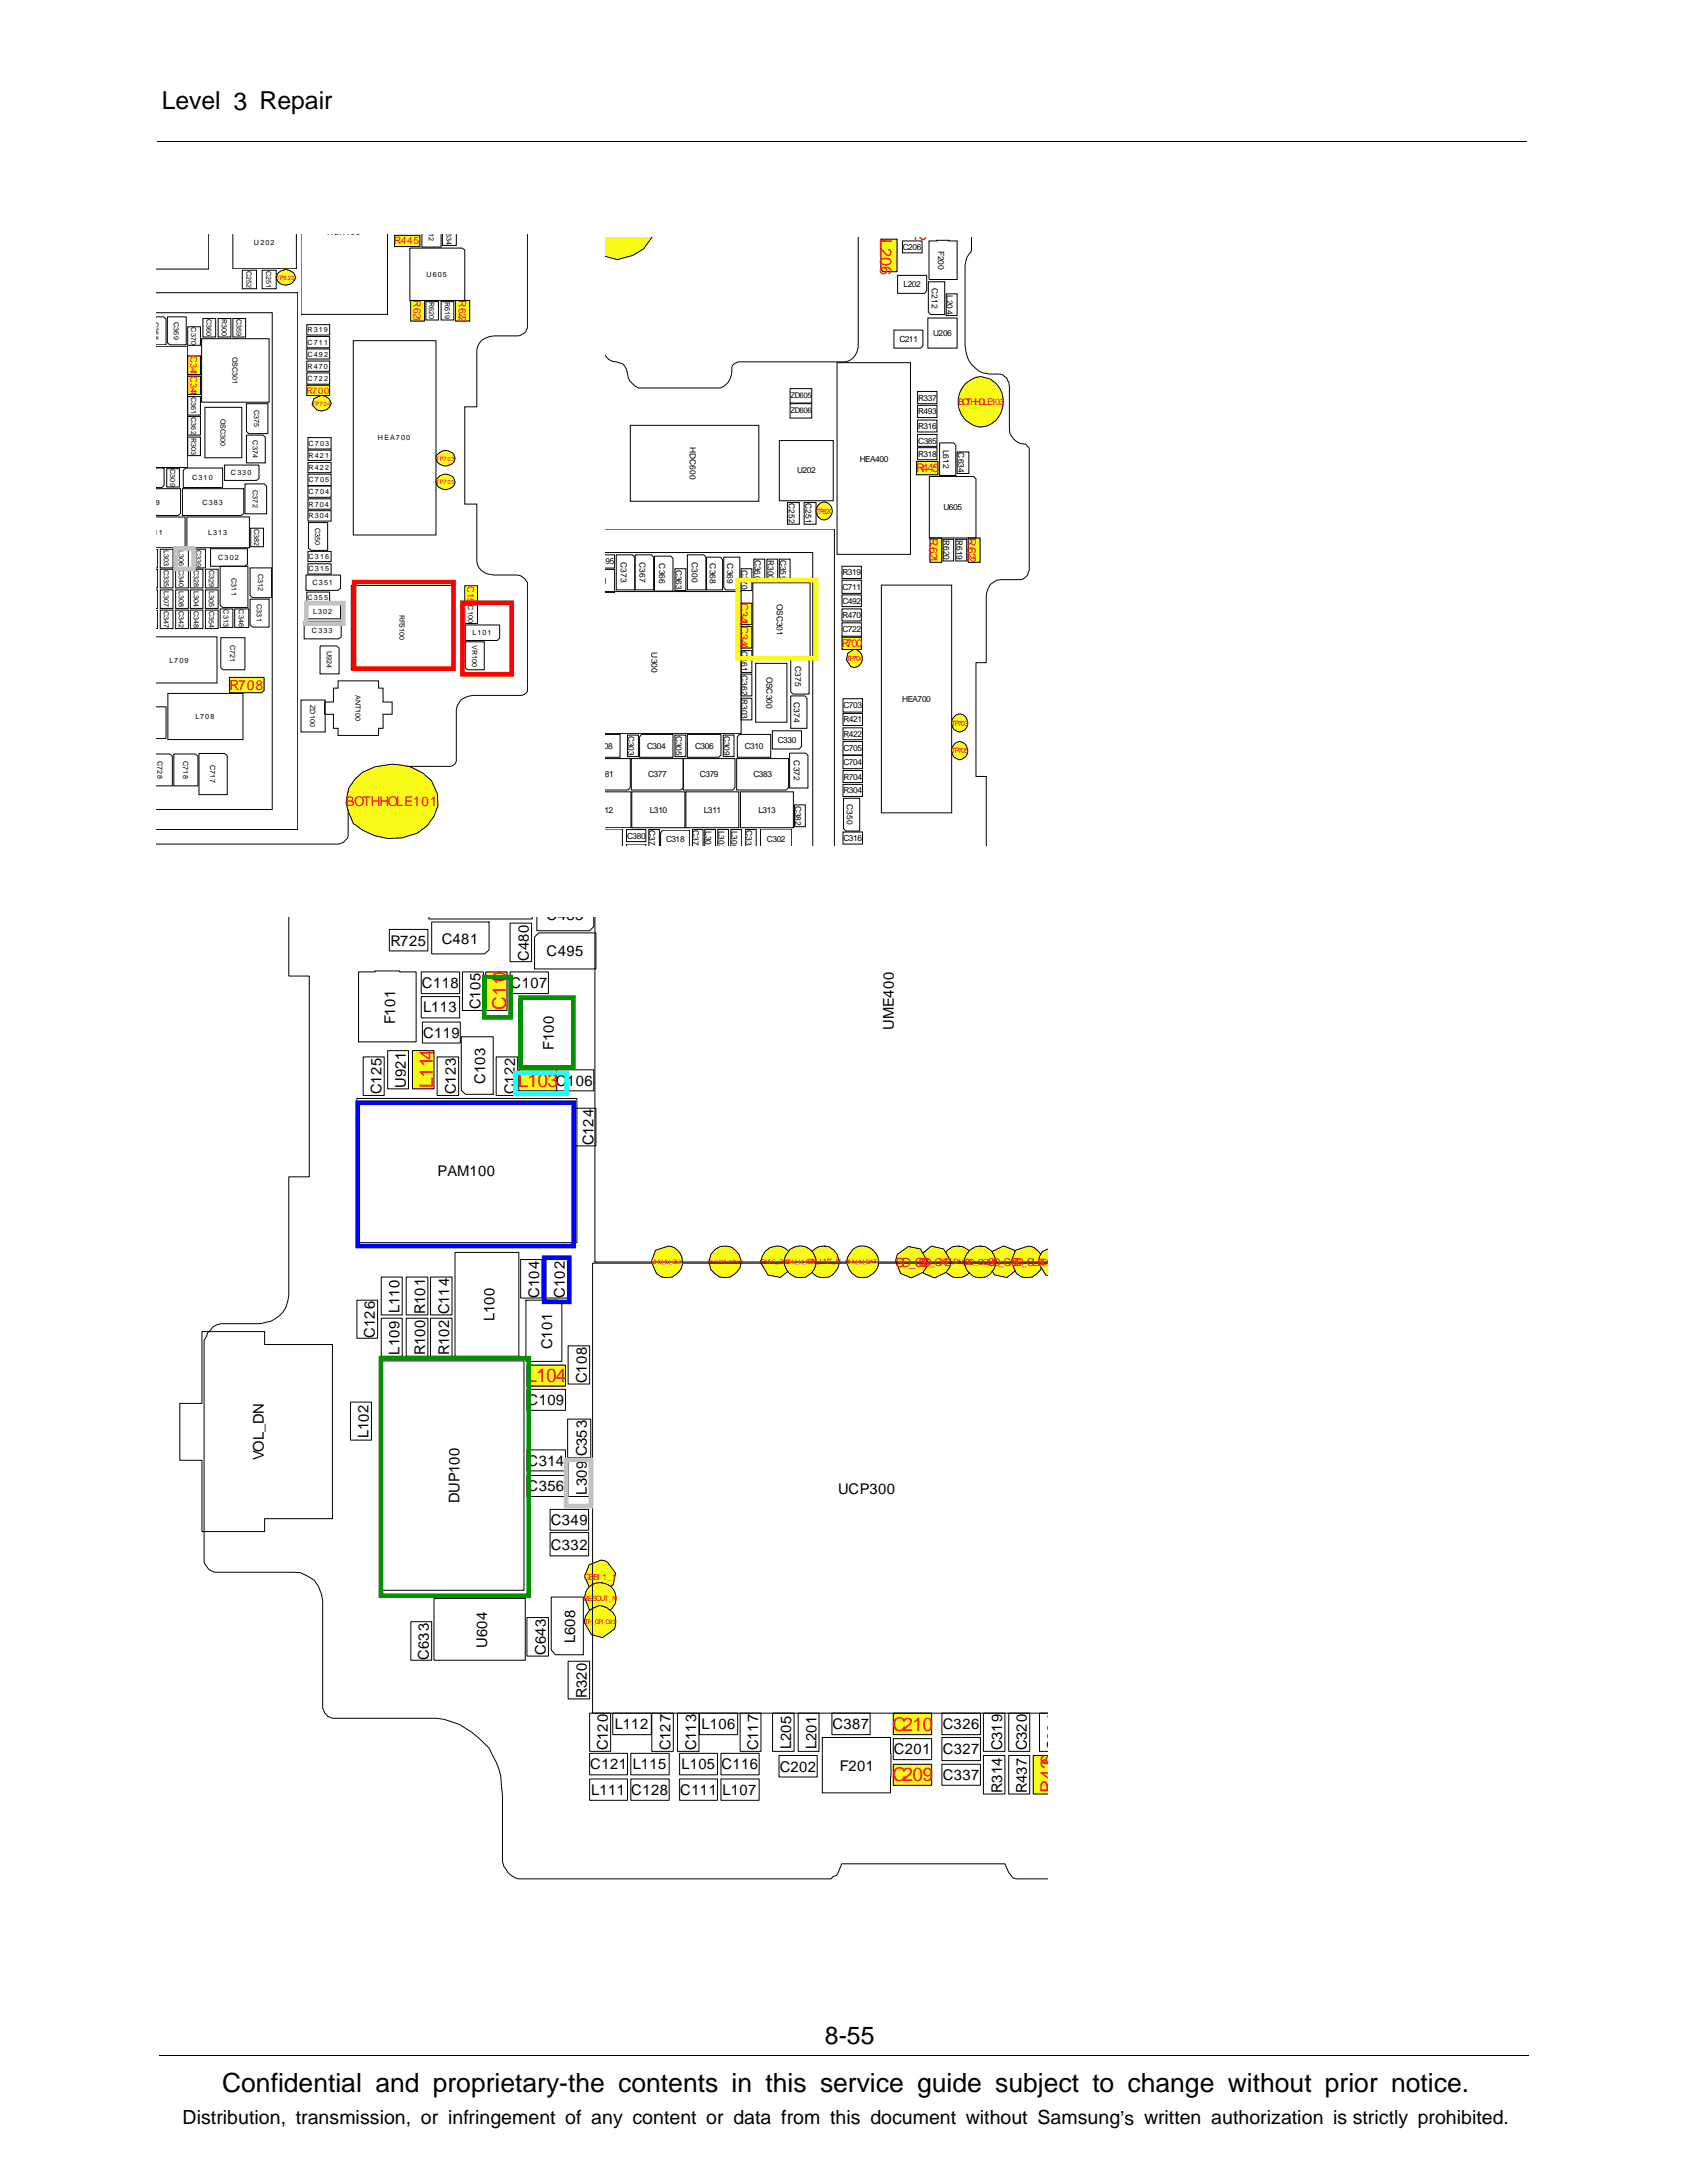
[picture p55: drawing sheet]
<svg xmlns="http://www.w3.org/2000/svg" width="216mm" height="279mm" viewBox="0 0 216 279" stroke-linecap="round" stroke-linejoin="round" font-family="sans-serif">
<defs><g id="words">
<text font-size="3.4" x="28.4" y="267.7">Confidential and proprietary-the contents in this service guide subject to change without prior notice.</text>
<g font-size="3.2">
<text x="20.7" y="14">Level 3 Repair</text>
<text x="105.6" y="261.6">8-55</text>
</g>
<text font-size="2.5" x="23.4" y="271.9">Distribution, transmission, or infringement of any content or data from this document without Samsung’s written authorization is strictly prohibited.</text>
<g font-size="2.4" fill="#fc0a17">
<text x="64.8" y="129.3" transform="rotate(-90 64.8 129.3)">C110</text>
<text x="55.5" y="139.3" transform="rotate(-90 55.5 139.3)">L114</text>
<text x="66.3" y="139.1">L103</text>
<text x="67.4" y="176.9">L104</text>
<text x="114.2" y="221.5">C210</text>
<text x="114.2" y="228">C209</text>
<text x="134.9" y="229.5" transform="rotate(-90 134.9 229.5)">R426</text>
</g>
<g font-size="2.1" fill="#fc0a17">
<text x="117.1" y="29.7" transform="rotate(90 117.1 29.7)">2</text>
<text x="112.6" y="30.6" transform="rotate(90 112.6 30.6)">L206</text>
</g>
<g font-size="1.9">
<text x="70" y="117.8">C483</text>
<text x="50" y="121.1">R725</text>
<text x="56.5" y="120.8">C481</text>
<text x="67.7" y="123" transform="rotate(-90 67.7 123)">C480</text>
<text x="70" y="122.4">C495</text>
<text x="50.6" y="131.1" transform="rotate(-90 50.6 131.1)">F101</text>
<text x="54" y="126.5">C118</text>
<text x="54.2" y="129.5">L113</text>
<text x="61.5" y="129.2" transform="rotate(-90 61.5 129.2)">C105</text>
<text x="65.3" y="126.5">C107</text>
<text x="114.4" y="131.8" transform="rotate(-90 114.4 131.8)">UME400</text>
<text x="54.2" y="132.8">C119</text>
<text x="70.9" y="134.4" transform="rotate(-90 70.9 134.4)">F100</text>
<text x="48.8" y="140.1" transform="rotate(-90 48.8 140.1)">C125</text>
<text x="51.9" y="139.2" transform="rotate(-90 51.9 139.2)">U921</text>
<text x="58.3" y="140.1" transform="rotate(-90 58.3 140.1)">C123</text>
<text x="62.1" y="138.7" transform="rotate(-90 62.1 138.7)">C103</text>
<text x="65.9" y="140.1" transform="rotate(-90 65.9 140.1)">C122</text>
<text x="71.1" y="138.9">C</text>
<text x="72.6" y="138.9">106</text>
<text x="75.9" y="146.6" transform="rotate(-90 75.9 146.6)">C124</text>
<text x="56" y="150.5">PAM100</text>
<text x="69" y="166.1" transform="rotate(-90 69 166.1)">C104</text>
<text x="72.3" y="166.1" transform="rotate(-90 72.3 166.1)">C102</text>
<text x="48" y="171.2" transform="rotate(-90 48 171.2)">C126</text>
<text x="51.1" y="173.4" transform="rotate(-90 51.1 173.4)">L109</text>
<text x="51.1" y="168.1" transform="rotate(-90 51.1 168.1)">L110</text>
<text x="54.4" y="173.4" transform="rotate(-90 54.4 173.4)">R100</text>
<text x="54.4" y="168.1" transform="rotate(-90 54.4 168.1)">R101</text>
<text x="57.5" y="173.4" transform="rotate(-90 57.5 173.4)">R102</text>
<text x="57.5" y="168.2" transform="rotate(-90 57.5 168.2)">C114</text>
<text x="63.3" y="169.1" transform="rotate(-90 63.3 169.1)">L100</text>
<text x="70.7" y="172.7" transform="rotate(-90 70.7 172.7)">C101</text>
<text x="67.5" y="179.8">C109</text>
<text x="75.1" y="177" transform="rotate(-90 75.1 177)">C108</text>
<text x="47.2" y="184.1" transform="rotate(-90 47.2 184.1)">L102</text>
<text x="33.8" y="186.9" transform="rotate(-90 33.8 186.9)">VOL_DN</text>
<text x="67.5" y="187.6">C314</text>
<text x="67.5" y="190.8">C356</text>
<text x="75.1" y="191.3" transform="rotate(-90 75.1 191.3)">L309</text>
<text x="75.1" y="186.4" transform="rotate(-90 75.1 186.4)">C353</text>
<text x="107.3" y="191.2">UCP300</text>
<text x="58.8" y="192.4" transform="rotate(-90 58.8 192.4)">DUP100</text>
<text x="70.5" y="195.2">C349</text>
<text x="70.5" y="198.3">C332</text>
<text x="54.9" y="212.4" transform="rotate(-90 54.9 212.4)">C633</text>
<text x="62.3" y="210.9" transform="rotate(-90 62.3 210.9)">U604</text>
<text x="69.8" y="211.8" transform="rotate(-90 69.8 211.8)">C643</text>
<text x="73.6" y="210.3" transform="rotate(-90 73.6 210.3)">L608</text>
<text x="75.1" y="217.4" transform="rotate(-90 75.1 217.4)">R320</text>
<text x="78.7" y="221.3">L112</text>
<text x="89.8" y="221.3">L106</text>
<text x="106.5" y="221.3">C387</text>
<text x="120.7" y="221.3">C326</text>
<text x="75.5" y="226.5">C121</text>
<text x="77.8" y="224" transform="rotate(-90 77.8 224)">C120</text>
<text x="81" y="226.5">L115</text>
<text x="85.8" y="224" transform="rotate(-90 85.8 224)">C127</text>
<text x="87.2" y="226.5">L105</text>
<text x="89.1" y="224" transform="rotate(-90 89.1 224)">C113</text>
<text x="92.4" y="226.5">C116</text>
<text x="97" y="224" transform="rotate(-90 97 224)">C117</text>
<text x="99.8" y="226.8">C202</text>
<text x="101.3" y="223.9" transform="rotate(-90 101.3 223.9)">L205</text>
<text x="104.5" y="223.9" transform="rotate(-90 104.5 223.9)">L201</text>
<text x="107.5" y="226.6">F201</text>
<text x="114.4" y="224.5">C201</text>
<text x="120.7" y="224.5">C327</text>
<text x="120.7" y="227.8">C337</text>
<text x="128.2" y="224" transform="rotate(-90 128.2 224)">C319</text>
<text x="131.4" y="224" transform="rotate(-90 131.4 224)">C320</text>
<text x="135.4" y="224" transform="rotate(-90 135.4 224)">C384</text>
<text x="75.7" y="229.7">L111</text>
<text x="80.8" y="229.7">C128</text>
<text x="87" y="229.7">C111</text>
<text x="92.5" y="229.7">L107</text>
<text x="128.2" y="229.5" transform="rotate(-90 128.2 229.5)">R314</text>
<text x="131.4" y="229.5" transform="rotate(-90 131.4 229.5)">R437</text>
</g>
<text font-size="1.8" fill="#fc0a17" x="29.4" y="88.3">R708</text>
<text font-size="1.7" fill="#fc0a17" x="44.3" y="103.2">BOTHHOLE101</text>
<text font-size="1.6" fill="#fc0a17" x="114.6" y="162.1">SD_CS</text>
<g font-size="1.5" fill="#fc0a17">
<text x="117.3" y="60.5">R445</text>
<text x="118.9" y="68.8" transform="rotate(90 118.9 68.8)">R621</text>
<text x="123.8" y="68.8" transform="rotate(90 123.8 68.8)">R622</text>
</g>
<g font-size="1.4" fill="#fc0a17">
<text x="94.8" y="77.2" transform="rotate(90 94.8 77.2)">C341C344</text>
<text x="107.7" y="82.8">R700</text>
<text x="117.6" y="162">SD_CKE</text>
<text x="126.5" y="162">SD_CAS_CLK</text>
<text x="129.4" y="162">SD</text>
</g>
<g font-size="1.3" fill="#fc0a17">
<text x="50.5" y="31.3">R445</text>
<text x="52.9" y="38.4" transform="rotate(90 52.9 38.4)">R621</text>
<text x="58.7" y="38.4" transform="rotate(90 58.7 38.4)">R622</text>
</g>
<g font-size="1.2" fill="#fc0a17">
<text x="24.4" y="45.6" transform="rotate(90 24.4 45.6)">C341C344</text>
<text x="39.2" y="50.4">R700</text>
<text x="122.6" y="51.8">BOTHHOLE103</text>
<text x="59.8" y="75" transform="rotate(90 59.8 75)">C154</text>
</g>
<g font-size="1.1">
<text x="115.5" y="32">C206</text>
<text x="120.1" y="32.1" transform="rotate(90 120.1 32.1)">F200</text>
<text x="115.6" y="36.8">L202</text>
<text x="119.3" y="36.9" transform="rotate(90 119.3 36.9)">C212</text>
<text x="121.2" y="37.8" transform="rotate(90 121.2 37.8)">L204</text>
<text x="115.1" y="43.8">C211</text>
<text x="119.4" y="43">U206</text>
<text x="117.5" y="51.3">R337</text>
<text x="117.5" y="53">R493</text>
<text x="88.3" y="57.2" transform="rotate(90 88.3 57.2)">HDC600</text>
<text x="110" y="59.1">HEA400</text>
<text x="117.5" y="54.9">R316</text>
<text x="117.5" y="58.4">R318</text>
<text x="117.5" y="56.8">C385</text>
<text x="120.7" y="57.5" transform="rotate(90 120.7 57.5)">L612</text>
<text x="122.6" y="57.9" transform="rotate(90 122.6 57.9)">C634</text>
<text x="100.9" y="64.4" transform="rotate(90 100.9 64.4)">C252</text>
<text x="102" y="60.6">U202</text>
<text x="103.1" y="64.4" transform="rotate(90 103.1 64.4)">C251</text>
<text x="120.7" y="65.3">U605</text>
<text x="79.4" y="71.9" transform="rotate(90 79.4 71.9)">C373</text>
<text x="81.9" y="71.9" transform="rotate(90 81.9 71.9)">C367</text>
<text x="88.6" y="71.9" transform="rotate(90 88.6 71.9)">C300</text>
<text x="96.6" y="71.6" transform="rotate(90 96.6 71.6)">C360</text>
<text x="98.3" y="71.7" transform="rotate(90 98.3 71.7)">R300</text>
<text x="99.8" y="71.6" transform="rotate(90 99.8 71.6)">C359</text>
<text x="120.8" y="69.1" transform="rotate(90 120.8 69.1)">R620</text>
<text x="122.4" y="69.1" transform="rotate(90 122.4 69.1)">R619</text>
<text x="77.2" y="74.7">1</text>
<text x="77.5" y="72.2">95</text>
<text x="84.4" y="72.1" transform="rotate(90 84.4 72.1)">C366</text>
<text x="86.5" y="72.9" transform="rotate(90 86.5 72.9)">C363</text>
<text x="90.8" y="72.1" transform="rotate(90 90.8 72.1)">C368</text>
<text x="93.1" y="72.1" transform="rotate(90 93.1 72.1)">C369</text>
<text x="94.9" y="74.3" transform="rotate(90 94.9 74.3)">70</text>
<text x="94.9" y="72.9" transform="rotate(90 94.9 72.9)">C3</text>
<text x="99.4" y="77.3" transform="rotate(90 99.4 77.3)">OSC301</text>
<text x="107.8" y="75.5">C711</text>
<text x="107.8" y="77.3">C492</text>
<text x="107.8" y="73.6">R319</text>
<text x="83.4" y="83.5" transform="rotate(90 83.4 83.5)">U300</text>
<text x="94.9" y="83.4" transform="rotate(90 94.9 83.4)">C361 C362 R303</text>
<text x="107.8" y="80.9">C722</text>
<text x="107.8" y="79.1">R470</text>
<text x="98.1" y="86.6" transform="rotate(90 98.1 86.6)">OSC300</text>
<text x="101.6" y="89.8" transform="rotate(90 101.6 89.8)">C374</text>
<text x="101.8" y="85.3" transform="rotate(90 101.8 85.3)">C375</text>
<text x="115.5" y="89.8">HEA700</text>
<text x="77.3" y="95.9">08</text>
<text x="80.4" y="94.1" transform="rotate(90 80.4 94.1)">C303</text>
<text x="82.8" y="95.9">C304</text>
<text x="86.5" y="94.1" transform="rotate(90 86.5 94.1)">C305</text>
<text x="89" y="95.9">C306</text>
<text x="92.6" y="94.1" transform="rotate(90 92.6 94.1)">C309</text>
<text x="95.3" y="95.9">C310</text>
<text x="99.5" y="95.1">C330</text>
<text x="107.9" y="90.7">C703</text>
<text x="108" y="94.3">R422</text>
<text x="108" y="92.4">R421</text>
<text x="77.4" y="99.5">81</text>
<text x="83" y="99.5">C377</text>
<text x="89.6" y="99.5">C379</text>
<text x="96.4" y="99.5">C383</text>
<text x="101.6" y="97.3" transform="rotate(90 101.6 97.3)">C372</text>
<text x="107.9" y="97.9">C704</text>
<text x="107.9" y="96.2">C705</text>
<text x="108" y="101.6">R304</text>
<text x="108" y="99.8">R704</text>
<text x="77.3" y="104">12</text>
<text x="80.3" y="107.4">C380</text>
<text x="83.1" y="106.3" transform="rotate(90 83.1 106.3)">C37</text>
<text x="83.2" y="104">L310</text>
<text x="85.2" y="107.8">C318</text>
<text x="88.7" y="106.3" transform="rotate(90 88.7 106.3)">C37</text>
<text x="90.1" y="104">L311</text>
<text x="90.3" y="106.4" transform="rotate(90 90.3 106.4)">L30</text>
<text x="92" y="106.4" transform="rotate(90 92 106.4)">L303</text>
<text x="93.6" y="106.4" transform="rotate(90 93.6 106.4)">L306</text>
<text x="95.5" y="106.3" transform="rotate(90 95.5 106.3)">C33</text>
<text x="97.1" y="104">L313</text>
<text x="98.1" y="107.8">C302</text>
<text x="101.8" y="103.1" transform="rotate(90 101.8 103.1)">C382</text>
<text x="107.9" y="107.6">C316</text>
<text x="108.4" y="102.9" transform="rotate(90 108.4 102.9)">C350</text>
</g>
<g font-size="1.1" fill="#fc0a17">
<text x="123.4" y="161.9">SD_DQM0</text>
<text x="132.8" y="161.9">SD_</text>
<text x="74.7" y="202.2">GS</text>
<text x="75.9" y="202.2">BI 1_1</text>
</g>
<g font-size="1">
<text x="101.2" y="52.9">ZD606</text>
<text x="101.2" y="51">ZD605</text>
</g>
<g font-size=".9">
<text x="54.9" y="29.8" transform="rotate(90 54.9 29.8)">12</text>
<text x="57.2" y="29.8" transform="rotate(90 57.2 29.8)">634</text>
<text x="31.6" y="34.7" transform="rotate(90 31.6 34.7)">C252</text>
<text x="32.5" y="31.4">U 202</text>
<text x="34.1" y="34.7" transform="rotate(90 34.1 34.7)">C251</text>
<text x="41.9" y="30.1">H EA40</text>
<text x="45.6" y="30.1">0</text>
<text x="54.6" y="35.4">U 605</text>
<text x="19.7" y="41.2" transform="rotate(90 19.7 41.2)">C368</text>
<text x="22.3" y="41.2" transform="rotate(90 22.3 41.2)">C369</text>
<text x="24.4" y="41.9" transform="rotate(90 24.4 41.9)">C370</text>
<text x="26.4" y="40.8" transform="rotate(90 26.4 40.8)">C360</text>
<text x="28.4" y="40.9" transform="rotate(90 28.4 40.9)">R300</text>
<text x="30.3" y="40.8" transform="rotate(90 30.3 40.8)">C359</text>
<text x="54.9" y="38.7" transform="rotate(90 54.9 38.7)">R620</text>
<text x="56.9" y="38.7" transform="rotate(90 56.9 38.7)">R619</text>
<text x="29.8" y="45.6" transform="rotate(90 29.8 45.6)">OSC301</text>
<text x="39.3" y="45.6">C 492</text>
<text x="39.3" y="44.1">C 711</text>
<text x="39.4" y="47.2">R470</text>
<text x="39.4" y="42.5">R319</text>
<text x="24.4" y="50.8" transform="rotate(90 24.4 50.8)">C361 C362 R303</text>
<text x="28.2" y="53.6" transform="rotate(90 28.2 53.6)">OSC300</text>
<text x="32.5" y="52.5" transform="rotate(90 32.5 52.5)">C375</text>
<text x="39.3" y="48.8">C 722</text>
<text x="32.3" y="56.3" transform="rotate(90 32.3 56.3)">C374</text>
<text x="39.5" y="57.1">C 7</text>
<text x="39.5" y="58.6">R421</text>
<text x="41" y="57.1">03</text>
<text x="48.3" y="56.3">H EA700</text>
<text x="19.9" y="64.6">9</text>
<text x="21.8" y="60" transform="rotate(90 21.8 60)">C309</text>
<text x="24.6" y="61.5">C310</text>
<text x="25.9" y="64.6">C 383</text>
<text x="29.5" y="60.8">C 330</text>
<text x="32.3" y="62.7" transform="rotate(90 32.3 62.7)">C372</text>
<text x="39.5" y="63.3">C 7</text>
<text x="39.5" y="61.7">C 7</text>
<text x="39.5" y="64.8">R704</text>
<text x="39.5" y="60.2">R422</text>
<text x="41" y="63.3">04</text>
<text x="41" y="61.7">05</text>
<text x="19.7" y="68.5">11</text>
<text x="21" y="70.4" transform="rotate(90 21 70.4)">L303 C335 L307 C347</text>
<text x="22.9" y="70.4" transform="rotate(90 22.9 70.4)">L306</text>
<text x="25.1" y="70.4" transform="rotate(90 25.1 70.4)">C339</text>
<text x="26.6" y="68.5">L313</text>
<text x="27.9" y="71.7">C 302</text>
<text x="32.5" y="67.7" transform="rotate(90 32.5 67.7)">C382</text>
<text x="39.5" y="71.5">C 3</text>
<text x="39.5" y="66.4">R304</text>
<text x="40.3" y="67.5" transform="rotate(90 40.3 67.5)">C350</text>
<text x="41" y="71.5">16</text>
<text x="22.9" y="72.9" transform="rotate(90 22.9 72.9)">C340 L308 C342</text>
<text x="24.8" y="72.9" transform="rotate(90 24.8 72.9)">C328 L304 C348</text>
<text x="26.8" y="72.9" transform="rotate(90 26.8 72.9)">C329 L305 C354</text>
<text x="28.6" y="78" transform="rotate(90 28.6 78)">C313</text>
<text x="29.6" y="74" transform="rotate(90 29.6 74)">C311</text>
<text x="30.6" y="78" transform="rotate(90 30.6 78)">C346</text>
<text x="32.9" y="77.3" transform="rotate(90 32.9 77.3)">C331</text>
<text x="33" y="73.5" transform="rotate(90 33 73.5)">C312</text>
<text x="39.3" y="76.8">C 355</text>
<text x="39.5" y="73.1">C 3</text>
<text x="40" y="74.9">C 351</text>
<text x="41" y="73.1">15</text>
<text x="59.9" y="77.5" transform="rotate(90 59.9 77.5)">C100</text>
<text x="29.4" y="82.6" transform="rotate(90 29.4 82.6)">C721</text>
<text x="39.9" y="81">C 333</text>
<text x="40.1" y="78.6">L302</text>
<text x="41.8" y="83.3" transform="rotate(90 41.8 83.3)">U924</text>
<text x="51.1" y="78.7" transform="rotate(90 51.1 78.7)">RFS100</text>
<text x="60.4" y="82.6" transform="rotate(90 60.4 82.6)">VR100</text>
<text x="60.5" y="81.3">L101</text>
<text x="21.7" y="84.8">L7</text>
<text x="23" y="84.8">09</text>
<text x="45.5" y="89" transform="rotate(90 45.5 89)">ANT100</text>
<text x="25" y="92">L708</text>
<text x="39.7" y="90.2" transform="rotate(90 39.7 90.2)">ZD100</text>
<text x="20.2" y="97.4" transform="rotate(90 20.2 97.4)">C728</text>
<text x="23.4" y="97.4" transform="rotate(90 23.4 97.4)">C718</text>
<text x="26.9" y="98" transform="rotate(90 26.9 98)">C717</text>
</g>
<g font-size=".9" fill="#fc0a17">
<text x="104.4" y="65.7">TP820</text>
<text x="108.3" y="84.6">TP704</text>
<text x="121.7" y="92.9">TP703</text>
<text x="121.7" y="96.4">TP705</text>
<text x="103.3" y="161.8">PM_I NT_N</text>
<text x="120.5" y="161.8">CP_D1( 0)</text>
<text x="74.7" y="204.9">RESOUT_N</text>
</g>
<g font-size=".8" fill="#fc0a17">
<text x="35.3" y="35.8">TP820</text>
<text x="39.9" y="51.9">TP704</text>
<text x="55.8" y="58.9">TP703</text>
<text x="55.8" y="62">TP705</text>
<text x="83.4" y="161.8">UI M_M_CLK</text>
<text x="97.5" y="161.8">PMI C_SSUI</text>
<text x="100.6" y="161.8">BIM_M_RST</text>
<text x="108.2" y="161.8">UI M_M_DATA</text>
<text x="74.8" y="207.8">TP_GPI O93</text>
</g>
<text font-size=".6" fill="#fc0a17" x="90.6" y="161.7">TP_PHONE_ACTI VE</text>
</g></defs>
<path d="M20.2 18.1h175.3M67.5 30v12l-.1 .2a1.29 1.29 0 0 1-1.2 .8h-3a2.39 2.39 0 0 0-2.1 1.4l-.1 .4v7.3h-1.5v12.4h1.5v7.3a2.03 2.03 0 0 0 2.2 1.8h3a1.68 1.68 0 0 1 1.3 1.1v13.5a.85 .85 0 0 1-.8 .8h-6.1a2.06 2.06 0 0 0-2.2 1.8v6.6l-.2 .4-.5 .3h-7.5a5.9 5.9 0 0 0-5.2 2.7 4.7 4.7 0 0 0-.4 2v4.2l-.1 .3-.2 .1a1.27 1.27 0 0 1-1 .6h-23.3M43.3 87.1h5.2v1h.5v1.8h1.2v1.5h-1.2v1.8h-.5v.9h-5.2v-.9h-.6v-1.8h-1.1v-1.5h1.1v-1.8h.6zM20.4 263h175.3" fill="none" stroke="#000" stroke-width=".13"/>
<path d="M45.5 99.7l.9-.9a7.4 7.4 0 0 1 7.7 .1l1.1 1 .8 1.7v1.5l-.5 1.4-.8 1.2-1.3 .9a7.5 7.5 0 0 1-8.2-1.2l-.6-1.4-.3-1.1 .3-2z" fill="#f7fb17"/>
<path d="M59.5 77.4h1.6v2.4h-1.6zM45.5 99.7l.9-.9a7.4 7.4 0 0 1 7.7 .1l1.1 1 .8 1.7v1.5l-.5 1.4-.8 1.2-1.3 .9a7.4 7.4 0 0 1-8.2-1.2l-.6-1.4-.3-1.1 .3-2z" fill="none" stroke="#000" stroke-width=".13"/>
<path d="M59.5 75h1.6v2.3h-1.6z" fill="#f7fb17"/>
<g fill="none" stroke="#000" stroke-width=".13">
<path d="M31 34.6h1.8v2.4h-1.8zM33.5 34.6h1.8v2.4h-1.8zM20 59.9h1v2.2l-.3 .3h-.7M21.3 60h1.7v2.3h-1.7zM28.7 59.5h4.4v1.7l-.3 .3h-4.1zM20.5 72.9h1.6v2.3h-1.6zM22.5 72.9h1.6v2.3h-1.6zM23.5 60.2l.3-.3h4.7v2.5h-5zM24.4 72.9h1.6v2.3h-1.6zM24.7 70.3h1.6v2.4h-1.6zM26.3 72.9h1.6v2.3h-1.6zM26.9 70.2h4.8v2l-.4 .3h-4.4z"/>
<path d="M28.2 72.5h3.5v5.2h-3.2l-.3-.2zM28.2 77.9h1.6v2.4h-1.6zM32 72.7h2.8v3.8h-2.5l-.3-.3zM32 76.7h2.4v3.6h-2.1l-.3-.3zM38.9 79.5h4.8v2l-.4 .3h-4.4zM39.4 70.6h3v1.3h-3zM39.4 72.2h3v1.3h-3zM59.5 75h1.6v2.3h-1.6z"/>
</g>
<path d="M24 45.6h1.7v2.3h-1.7z" fill="#f7fb17"/>
<path d="M24 45.6h1.7v2.3h-1.7zM20 72.9h.2v2.3h-.2M22.5 78.1h1.6v2.4h-1.6z" fill="none" stroke="#000" stroke-width=".13"/>
<path d="M24 48.1h1.7v2.4h-1.7z" fill="#f7fb17"/>
<g fill="none" stroke="#000" stroke-width=".13">
<path d="M26.7 30v4.4h-6.7M38.5 30v10.2h11.1v-10.2M54 30v1.6h2.5v-1.6M56.6 30v1.4h1.8v-1.4M20 40.6h.9l.4 .2v3.3h-1.3M21.4 40.6h2.4v3.5h-2.1l-.3-.2zM24 48.1h1.7v2.4h-1.7zM24 50.8h1.7v2.3h-1.7zM24 53.3h1.7v2.4h-1.7zM24 41.8h1.7v2.4h-1.7zM24 55.9h1.7v2.4h-1.7zM25.8 43.3h8.6v8.2h-8.6z"/>
<path d="M26 40.8h1.6v2.3h-1.6zM26.2 52.1h4.7v6.5h-4.7zM27.9 40.8h1.6v2.3h-1.6zM29.8 40.8h1.6v2.3h-1.6zM31.5 51.7h2.8v3.8h-2.5l-.3-.3zM31.5 55.7h2.2l.3 .2v3.3h-2.5zM39.3 44.7h2.9v1.3h-2.9zM39.3 47.7h2.9v1.5h-2.9zM39.3 43.1h2.9v1.4h-2.9zM39.3 41.6h2.9v1.3h-2.9zM39.4 56h3v1.5h-3zM39.4 57.6h3v1.3h-3z"/>
<path d="M39.4 59.2h3v1.3h-3zM45.2 43.6h10.6v24.9h-10.6zM20 78.1h.2v2.4h-.2M20 62.5h3.1v3.2l-.3 .3h-2.8M20 75.5h.2v2.4h-.2M20 70.3h.2v2.4h-.2M20 66.2h3.7v3.9h-3.7M20.5 78.1h1.6v2.4h-1.6zM20.5 70.3h1.6v2.4h-1.6zM20.5 75.5h1.6v2.4h-1.6zM22.5 70.3h1.6v2.4h-1.6zM22.5 75.5h1.6v2.4h-1.6z"/>
<path d="M23.3 62.5h7.9v3.2l-.3 .3h-7.6zM23.9 66.2h8v3.9h-8zM24.4 75.5h1.6v2.4h-1.6zM24.4 78.1h1.6v2.4h-1.6zM26.3 75.5h1.6v2.4h-1.6zM26.3 78.1h1.6v2.4h-1.6zM30 77.9h1.8v2.4h-1.8zM31.3 61.9h2.5l.3 .3v3.6h-2.8zM32.1 67.6h1.6v2.4h-1.6zM39.2 77.5l.3-.3h4.1v2h-4.4zM39.2 73.6h4.4v1.7l-.3 .3h-4.1zM39.3 75.8h2.9v1.3h-2.9z"/>
<path d="M39.4 62.2h3v1.4h-3zM39.4 60.7h3v1.4h-3zM39.4 65.4h3v1.3h-3zM39.5 66.9h2.4v3.5h-2.1l-.3-.2zM59.5 80h4.4v1.7l-.3 .3h-4.1zM20 90.5h1.3v4h-1.3M20 96.5h1.7l.4 .3v3.8h-2.1M20 81.5h7.8v5.9h-7.8M21.5 88.8h9.6v5.9h-9.6zM22.2 96.5h2.8l.3 .3v3.8h-3.1zM25.5 96.4h3.2l.4 .3v5h-3.6zM28.3 81.6h3v4.1h-2.7l-.3-.3z"/>
</g>
<path d="M50.5 30.1h3.2v1.5h-3.2z" fill="#f7fb17"/>
<path d="M50.5 30.1h3.2v1.5h-3.2zM54.5 38.6h1.6v2.4h-1.6zM56.5 38.6h1.6v2.4h-1.6zM39.3 46.2h2.9v1.3h-2.9z" fill="none" stroke="#000" stroke-width=".13"/>
<path d="M52.6 38.5h1.7v2.6h-1.7z" fill="#f7fb17"/>
<path d="M52.6 38.5h1.7v2.6h-1.7z" fill="none" stroke="#000" stroke-width=".13"/>
<path d="M58.3 38.5h1.8v2.6h-1.8z" fill="#f7fb17"/>
<path d="M58.3 38.5h1.8v2.6h-1.8z" fill="none" stroke="#000" stroke-width=".13"/>
<path d="M39.3 49.3h2.9v1.3h-2.9z" fill="#f7fb17"/>
<path d="M39.3 49.3h2.9v1.3h-2.9zM39.4 63.8h3v1.4h-3z" fill="none" stroke="#000" stroke-width=".13"/>
<path d="M29.4 86.7h4.4v1.7l-.3 .3h-4.1z" fill="#f7fb17"/>
<path d="M20 37.5h18.1v68.7h-18.1M20 40h14.8v63.6h-14.8M45 74.9h13v10.8h-13zM29.4 86.7h4.4v1.7l-.3 .3h-4.1z" fill="none" stroke="#000" stroke-width=".13"/>
<path d="M55.9 58.3a1.27 1.27 0 0 1 1.3-.6 1.27 1.27 0 0 1 1 1 1.24 1.24 0 0 1-1.2 .9 1.24 1.24 0 0 1-1.2-1z" fill="#f7fb17"/>
<path d="M56 58.2a1.25 1.25 0 0 1 1.3-.5 1.25 1.25 0 0 1 .9 1 1.24 1.24 0 0 1-1.2 .9 1.24 1.24 0 0 1-1.2-1z" fill="none" stroke="#000" stroke-width=".13"/>
<path d="M40.2 51l.8-.4a1.21 1.21 0 0 1 1.4 1.1 1.34 1.34 0 0 1-1.8 .8l-.7-.7z" fill="#f7fb17"/>
<path d="M40.2 51l.8-.4a1.21 1.21 0 0 1 1.4 1.1 1.34 1.34 0 0 1-1.8 .8l-.7-.7z" fill="none" stroke="#000" stroke-width=".13"/>
<path d="M55.9 61.3a1.29 1.29 0 0 1 1.2-.6 1.29 1.29 0 0 1 1.1 .9 1.15 1.15 0 0 1-1.6 1 .98 .98 0 0 1-.7-1.3z" fill="#f7fb17"/>
<path d="M55.9 61.3a1.29 1.29 0 0 1 1.2-.6 1.29 1.29 0 0 1 1.1 .9 1.14 1.14 0 0 1-1.6 1 .98 .98 0 0 1-.7-1.3z" fill="none" stroke="#000" stroke-width=".13"/>
<path d="M35.7 34.9a1.28 1.28 0 0 1 2.1 .7 1.26 1.26 0 0 1-1.3 .9 1.26 1.26 0 0 1-1.2-1.1z" fill="#f7fb17"/>
<path d="M29.8 30v4.4h8.1v-4.4M35.7 34.9a1.28 1.28 0 0 1 2.1 .7 1.26 1.26 0 0 1-1.3 .9 1.26 1.26 0 0 1-1.2-1.1zM52.5 31.8h6.6l.4 .2v6.5h-7zM109.8 30.3v14a2.02 2.02 0 0 1-1.8 2h-13.5l-.2 .1a.77 .77 0 0 0-.6 .6 2.43 2.43 0 0 1-1.5 2.7h-10.5a2.23 2.23 0 0 1-1.5-2.1v-.3a1.23 1.23 0 0 0-1-.9l-.3-.1a1.58 1.58 0 0 1-1.4-.8M124.3 30.3v1.6v.3l-.2 .2a2.28 2.28 0 0 0-.6 1.5v10.4a3.6 3.6 0 0 0 4.1 3.6l.8 .1 .4 .3 .1 .4 .2 .2 .1 5.9a2.13 2.13 0 0 0 2.1 2.1l.4 .5v15.6l-.1 .3a1.18 1.18 0 0 1-1 .9h-2.5a1.96 1.96 0 0 0-1.9 2.1v8.5h-1.3v14.6h1.3l.1 8.9M20 44.3h4v15.5h-4M38.5 89.6h3.1v4.1h-3.1zM41 82.7h2.1l.3 .3v3.3h-2.4zM59.5 82.1h2.5v3.6h-2.1l-.4-.3z" fill="none" stroke="#000" stroke-width=".13"/>
<path d="M123.7 49a2.48 2.48 0 0 1 3.6 0 3.3 3.3 0 0 1 .9 3.4 3.3 3.3 0 0 1-2.8 2.3 3.3 3.3 0 0 1-2.6-2.3 3.3 3.3 0 0 1 .9-3.4z" fill="#f7fb17"/>
<path d="M123.8 48.9a2.48 2.48 0 0 1 3.5 .1 3.3 3.3 0 0 1 .9 3.4 3.3 3.3 0 0 1-2.8 2.3 3.3 3.3 0 0 1-2.7-2.4 3.3 3.3 0 0 1 1.1-3.4z" fill="none" stroke="#000" stroke-width=".13"/>
<path d="M77.5 30.3h6.7l-.8 .1-1 1.4-1.4 .9-2 .5-1.5-.4z" fill="#f7fb17"/>
<g fill="none" stroke="#000" stroke-width=".13">
<path d="M83.5 30.3l-1.1 1.5-1.4 .9-2 .5-1.5-.4M115.5 30.8h2.5v1.6h-2.5zM118.8 36.1h2.1v4.2h-1.8l-.3-.4zM114.4 42.2h3.7v2.1l-.3 .3h-3.4zM77.5 72.9h1.2v2.9h-1.2M88 71h2.1l.2 .3v4.2h-2.3zM100.8 64.3h1.5v2.8h-1.5zM102.9 64.3h1.5v2.8h-1.5zM77.5 94h1.9v2.9h-1.9M80.3 94.1h1.4v2.7h-1.4zM82.1 94h4v2.9h-4.2v-2.6zM86.4 94.1h1.4v2.7h-1.4z"/>
<path d="M88 94h4.3v2.6l-.3 .3h-4zM92.6 94.1h1.3v2.7h-1.3zM94.6 94h4v2.9h-4.2v-2.6zM98.8 93.5h3.8v2l-.3 .4h-3.5zM84.5 108.3v-1.7l.3-.3h3.5v2M95.4 108.3v-2.1h1.4v2.1M97.3 108.3v-2.2h4v2.2M107.9 106.5h2.5v1.5h-2.5z"/>
</g>
<path d="M94.8 77.2h1.4v2.7h-1.4z" fill="#f7fb17"/>
<path d="M94.8 77.2h1.4v2.7h-1.4z" fill="none" stroke="#000" stroke-width=".13"/>
<path d="M94.8 80.2h1.4v2.8h-1.4z" fill="#f7fb17"/>
<g fill="none" stroke="#000" stroke-width=".13">
<path d="M114.9 35.2h3.7v2l-.3 .3h-3.4zM118.9 30.8h1h2.6v5h-3.6zM121.1 37.6h1.4v2.8h-1.4zM80.7 54.4h16.4v9.8h-16.4zM107.1 46.4h9.4v24.6h-9.4zM117.4 55.6h2.5v1.5h-2.5zM122.5 57.8h1.5v2.8h-1.5zM77.5 71h1.2v1.7h-1.2M78.9 71h2l.3 .3v4.2h-2.3zM81.3 71h2.1l.3 .3v4.2h-2.4zM83.8 71.2h2.1l.2 .3v4.1h-2.3zM86.4 72.8h1.4v2.8h-1.4z"/>
<path d="M90.4 71.3h1.8l.3 .3v3.9h-2.1zM92.6 71.3h2.1v4.2h-1.8l-.3-.3zM94.8 72.8h1.4v2.8h-1.4zM96.5 71.6h1.4v2.8h-1.4zM99.7 71.6h1.4v2.8h-1.4zM107.8 74.3h2.4v1.6h-2.4zM107.8 76.1h2.4v1.5h-2.4zM107.8 79.7h2.4v1.7h-2.4zM112.8 74.9h9v29.1h-9zM77.5 97.1h3.2v3.7l-.3 .3h-2.9M80.8 97.1h6.6v3.7l-.2 .3h-6.4zM87.4 97.1h6.7v3.7l-.3 .3h-6.4z"/>
<path d="M94.3 97.1h6.6v3.7l-.3 .3h-6.3zM94.8 80.2h1.4v2.8h-1.4zM94.8 83.3h1.4v2.8h-1.4zM94.8 86.3h1.4v2.8h-1.4zM101 96.4h2.1l.3 .3v4.2h-2.4zM101.2 89.1h1.8l.3 .3v3.8h-2.1zM101.2 84.3h2.3v4.5h-2l-.3-.3zM107.9 89.4h2.5v1.7h-2.5zM107.9 96.7h2.5v1.7h-2.5zM107.9 94.9h2.5v1.7h-2.5zM80.2 106.2h2.5v1.5h-2.5zM80.2 108.3v-.3h2.5v.3"/>
<path d="M83 108.3v-2.1h1.4v2.1M88.6 108.3v-2.1h1.4v2.1M101.7 103h1.4v2.8h-1.4zM108 102.2h2v4.2h-1.8l-.2-.4z"/>
</g>
<path d="M112.7 30.6h2.1v4.2h-1.8l-.3-.3z" fill="#f7fb17"/>
<g fill="none" stroke="#000" stroke-width=".13">
<path d="M112.7 30.6h2.1v4.2h-1.8l-.3-.3zM117.4 53.8h2.5v1.5h-2.5zM117.4 57.3h2.5v1.5h-2.5zM117.4 50.1h2.5v1.6h-2.5zM120.2 56.7h1.8l.3 .3v3.9h-2.1zM96.4 74.6h7.3v9.5h-7.3zM98.1 71.6h1.4v2.8h-1.4zM107.8 72.5h2.4v1.5h-2.4zM94.8 89.4h1.4v2.7h-1.4zM96.7 84.9h4v7.5h-4zM107.9 91.3h2.5v1.6h-2.5zM107.9 93.2h2.5v1.5h-2.5z"/>
<path d="M77.5 101.3h3.3v4.6h-3.3M77.5 106.1h2.2v2.2M80.9 101.3h6.8v4.6h-6.8zM87.8 101.3h6.8v4.6h-6.8zM90.2 108.3v-2.1h1.4v2.1M91.9 108.3v-2.1h1.3v2.1M93.5 108.3v-2.1h1.4v2.1M94.8 101.3h6.7v4.6h-6.7zM107.9 100.4h2.5v1.5h-2.5z"/>
</g>
<path d="M117.3 59.1h2.7v1.7h-2.7z" fill="#f7fb17"/>
<path d="M117.3 59.1h2.7v1.7h-2.7zM117.4 51.9h2.5v1.5h-2.5zM107.8 77.9h2.4v1.6h-2.4zM120.7 69h1.3v2.8h-1.3zM122.3 69h1.4v2.8h-1.4z" fill="none" stroke="#000" stroke-width=".13"/>
<path d="M119 68.9h1.5v3.1h-1.5z" fill="#f7fb17"/>
<path d="M119 68.9h1.5v3.1h-1.5z" fill="none" stroke="#000" stroke-width=".13"/>
<path d="M123.9 68.9h1.5v3.1h-1.5z" fill="#f7fb17"/>
<path d="M123.9 68.9h1.5v3.1h-1.5z" fill="none" stroke="#000" stroke-width=".13"/>
<path d="M107.8 81.6h2.4v1.5h-2.4z" fill="#f7fb17"/>
<path d="M77.5 70.7h26.5v37.6M77.5 67.7h29.3v40.6M107.8 81.6h2.4v1.5h-2.4zM107.9 98.6h2.5v1.6h-2.5z" fill="none" stroke="#000" stroke-width=".13"/>
<path d="M122.2 91.6a1.05 1.05 0 0 1 1.3 .1 1.05 1.05 0 0 1 .3 1.2 1.06 1.06 0 0 1-1.5 .6 1.06 1.06 0 0 1-.4-1.5z" fill="#f7fb17"/>
<path d="M122.2 91.6a1.05 1.05 0 0 1 1.3 0 1.05 1.05 0 0 1 .3 1.3 1.06 1.06 0 0 1-1.5 .6 1.06 1.06 0 0 1-.4-1.5z" fill="none" stroke="#000" stroke-width=".13"/>
<path d="M108.5 83.6l.8-.5a1.13 1.13 0 0 1 1.1 1.3 1.13 1.13 0 0 1-1.4 .9l-.7-.8z" fill="#f7fb17"/>
<path d="M108.5 83.6l.8-.5a1.13 1.13 0 0 1 1.1 1.3 1.13 1.13 0 0 1-1.4 .9l-.7-.8z" fill="none" stroke="#000" stroke-width=".13"/>
<path d="M122.2 95.2a1.06 1.06 0 0 1 1.4 .1 1.06 1.06 0 0 1 .1 1.3 1.02 1.02 0 0 1-1.2 .6 1.02 1.02 0 0 1-.7-1.2v-.3z" fill="#f7fb17"/>
<path d="M122.2 95.1a1.08 1.08 0 0 1 1.4 .2 1.08 1.08 0 0 1 .1 1.3 1.02 1.02 0 0 1-1.2 .6 1.02 1.02 0 0 1-.7-1.2v-.3z" fill="none" stroke="#000" stroke-width=".13"/>
<path d="M104.7 64.6a1.05 1.05 0 0 1 1.4-.1 1.05 1.05 0 0 1 .3 1.4 1.02 1.02 0 0 1-1.3 .6 1.02 1.02 0 0 1-.7-1.2z" fill="#f7fb17"/>
<g fill="none" stroke="#000" stroke-width=".13">
<path d="M99.7 56.4h6.9v7.7h-6.9zM101.1 51.7h2.8v1.8h-2.8zM101.1 49.7h2.8v1.9h-2.8zM118.7 40.7h3.8v3.9h-3.8zM77.5 75.7h17.3v18.2h-17.3M104.7 64.6a1.05 1.05 0 0 1 1.4-.1 1.05 1.05 0 0 1 .3 1.4 1.02 1.02 0 0 1-1.3 .6 1.02 1.02 0 0 1-.7-1.2zM118.9 61h5.7l.3 .3v7.6h-6zM37 117.3v7.6h2.6v25.7h-2.6v15.2a3.6 3.6 0 0 1-3 3.4l-.7 .2h-5l-.6 .2-.4 .2-.7 .8-.5 1v28.4l.2 .3a1.8 1.8 0 0 0 1.2 .9l11 .1 1.7 1 .6 .8 .3 1 .2 .8v13.7a1.84 1.84 0 0 0 1.2 1.3h13.4a8.8 8.8 0 0 1 5.3 2.5l1.4 1.3a13.3 13.3 0 0 1 1.5 3.6l.2 2.4v8.6a3.9 3.9 0 0 0 1.1 1.7l.5 .3 .5 .2h40l.2-.3 .5-.2 .6-1.5h20.9l.5 1.2 .5 .6 .5 .2h4M59 132.7h4.1v7.4h-3.5l-.6-.6zM59.2 124.4h2.7v4.9h-2.7zM65.3 124.4h4.9v2.8h-4.9zM71.1 136.9h4.9v2.7h-4.9z"/>
<path d="M66.6 161.2h2.8v4.9h-2.8zM67.3 166.4h4.1l.5 .5v7.3h-4.6zM67.4 177.8h5v2.7h-5zM69.9 161.2h2.7v4.9h-2.7zM72.7 172.3h2.8v4.8h-2.8z"/>
</g>
<path d="M62.2 124.4h2.7v4.9h-2.7z" fill="#f7fb17"/>
<g fill="none" stroke="#000" stroke-width=".13">
<path d="M46.5 135.3h2.7v4.9h-2.7zM53.9 124.4h4.9v2.8h-4.9zM54.1 130.8h4.8v2.7h-4.8zM55.9 135.3h2.8v4.9h-2.8zM62.2 124.4h2.7v4.9h-2.7zM63.5 135.3h2.8v4.9h-2.8zM73.6 141.8h2.7v4.9h-2.7zM45.7 166.4h2.6v4.9h-2.6zM55.1 163.4h2.7v4.9h-2.7zM75.5 219.3h2.6v4.9h-2.6zM83.4 219.3h2.8v4.9h-2.8zM86.7 219.3h2.8v4.9h-2.8z"/>
<path d="M94.7 219.3h2.7v4.9h-2.7zM75.5 224.4h4.8v2.8h-4.8zM80.7 227.7h4.9v2.7h-4.9zM87 227.7h4.8v2.7h-4.8zM92.3 224.4h4.9v2.8h-4.9zM99.7 224.7h4.9v2.7h-4.9zM114.3 222.5h4.9v2.7h-4.9z"/>
</g>
<path d="M114.3 225.8h4.9v2.7h-4.9z" fill="#f7fb17"/>
<path d="M114.3 225.8h4.9v2.7h-4.9z" fill="none" stroke="#000" stroke-width=".13"/>
<path d="M114.3 219.3h4.9v2.7h-4.9z" fill="#f7fb17"/>
<g fill="none" stroke="#000" stroke-width=".13">
<path d="M55.2 118h7.4v3.6l-.6 .5h-6.8zM65.3 118.2h2.7v4.9h-2.7zM68.4 119.9l.5-.5h7.4v4.6h-7.9zM68.7 117.3v1.8h6.8l.5-.5v-1.3M67.4 185.6h5v2.7h-5zM67.4 188.8h5v2.7h-5zM70.4 196.2h4.9v2.9h-4.9zM70.4 193.2h4.9v2.7h-4.9zM72.6 181.6h3v4.9h-3zM52.6 207.6h2.6v4.9h-2.6zM67.4 207h2.8v5h-2.8zM106.5 219.3h4.9v2.7h-4.9z"/>
<path d="M114.3 219.3h4.9v2.7h-4.9zM120.5 219.3h5v2.7h-5zM125.9 219.3h2.7v4.9h-2.7zM129.1 219.3h2.7v4.9h-2.7zM134.1 219.3h-1.1v4.9h1.1M120.5 222.4h5v2.9h-5zM120.5 225.8h5v2.7h-5z"/>
</g>
<path d="M121.2 160a2.01 2.01 0 0 1 2.5-.2 2.01 2.01 0 0 1 .8 2.4 2.02 2.02 0 0 1-3 1 2.02 2.02 0 0 1-.3-3.2z" fill="#f7fb17"/>
<path d="M45.9 124.4h2.1v-.1h3.2v.1h2.1v8.9h-7.4zM66.4 127.8h2v-.1h3v.1h2v8.7h-7zM48.6 174.2h18.5v29.3h-18.5zM121.2 160a2.01 2.01 0 0 1 2.5-.2 2.01 2.01 0 0 1 .8 2.4 2.02 2.02 0 0 1-3 1 2.02 2.02 0 0 1-.3-3.2zM105.2 222.4h8.8v7.1h-8.8z" fill="none" stroke="#000" stroke-width=".13"/>
<path d="M75.4 200.3l1.6-.6 .8 .3 1 1.4-.3 1.5-1.5 .9-.9-.2-.6-.4-.7-1.4z" fill="#f7fb17"/>
<path d="M44.9 179.5h2.6v4.8h-2.6zM58.2 160.3h8.2v13.3h-8.2zM75.4 200.3l1.6-.6 .8 .3 1 1.4-.3 1.5-1.5 .9-.9-.2-.6-.4-.7-1.4z" fill="none" stroke="#000" stroke-width=".13"/>
<path d="M66.4 136.9h4.8v2.7h-4.8z" fill="#f7fb17"/>
<path d="M66.4 136.9h4.8v2.7h-4.8z" fill="none" stroke="#000" stroke-width=".13"/>
<path d="M67.4 174.7h5v2.7h-5z" fill="#f7fb17"/>
<path d="M53.9 127.6h4.9v2.7h-4.9zM48.8 168.7h2.7v4.9h-2.7zM48.8 163.4h2.7v4.9h-2.7zM67.4 174.7h5v2.7h-5zM78.4 219.3h5v2.7h-5zM89.5 219.3h4.9v2.7h-4.9zM75.5 227.7h4.8v2.7h-4.8zM87 224.4h4.8v2.8h-4.8zM92.3 227.7h4.9v2.7h-4.9z" fill="none" stroke="#000" stroke-width=".13"/>
<path d="M52.8 134.5h2.7v4.9h-2.7z" fill="#f7fb17"/>
<path d="M52.8 134.5h2.7v4.9h-2.7zM45.7 140.6h28.1v18.4h-28.1zM72.7 186.6h2.8v4.9h-2.8zM70.5 204.4h4.2v7.4h-3.6l-.6-.6zM98.9 219.3h2.7v4.9h-2.7zM102.2 219.3h2.6v4.9h-2.6zM80.7 224.4h4.9v2.8h-4.9z" fill="none" stroke="#000" stroke-width=".13"/>
<path d="M97.9 160.2a2 2 0 0 1 2.7-.4 2 2 0 0 1 .6 2.7l-1.3 1-1.6-.3-.9-1.5 .1-.9z" fill="#f7fb17"/>
<path d="M97.9 160.2a2 2 0 0 1 2.7-.4 2 2 0 0 1 .6 2.7l-1.3 1-1.6-.3-.9-1.5 .1-.9z" fill="none" stroke="#000" stroke-width=".13"/>
<circle cx="105.4" cy="161.5" r="2.03" fill="#f7fb17"/>
<g fill="none" stroke="#000" stroke-width=".13">
<path d="M54.9 117.3v.3h13.2v-.3M52 163.4h2.8v4.9h-2.8zM52 168.7h2.8v4.9h-2.8zM55.1 168.7h2.7v4.9h-2.7zM72.7 212.6h2.8v4.8h-2.8zM125.9 224.7h2.7v4.9h-2.7z"/>
<circle cx="105.4" cy="161.5" r="2.03"/>
</g>
<path d="M132.2 224.7h1.8v4.9h-1.8z" fill="#f7fb17"/>
<path d="M49.8 119h5v2.7h-5zM129.1 224.7h2.7v4.9h-2.7zM134.1 224.7h-1.9v4.9h1.9" fill="none" stroke="#000" stroke-width=".13"/>
<path d="M75.2 203.3a2.01 2.01 0 0 1 2.9-.3 2.01 2.01 0 0 1 .2 2.9l-1.4 .7-1.5-.5-.6-1.7z" fill="#f7fb17"/>
<path d="M75.2 203.3a2.01 2.01 0 0 1 2.9-.3 2.01 2.01 0 0 1 .2 2.9l-1.4 .7-1.5-.5-.6-1.7z" fill="none" stroke="#000" stroke-width=".13"/>
<path d="M127 160.2l1.4-.7 1.4 .5 .7 1.7-.3 .8-1.3 1-1.6-.3-.9-1.5 .1-.9z" fill="#f7fb17"/>
<path d="M127 160.2l1.4-.7 1.4 .5 .7 1.7-.3 .8-1.3 1-1.6-.3-.9-1.5 .1-.9z" fill="none" stroke="#000" stroke-width=".13"/>
<path d="M117.9 160.5l1.3-1 1.6 .4 .9 1.5-.2 .8-.4 .7-1.5 .7-1.4-.6-.6-1.6z" fill="#f7fb17"/>
<path d="M117.9 160.5l1.3-1 1.6 .4 .9 1.5-.2 .8-.4 .7-1.5 .7-1.4-.6-.6-1.6z" fill="none" stroke="#000" stroke-width=".13"/>
<path d="M130 160l1.6-.5a2.03 2.03 0 0 1 1.8 2.4 2.03 2.03 0 0 1-2.7 1.5l-.6-.4-.7-1.5z" fill="#f7fb17"/>
<path d="M130 160l1.6-.5a2.03 2.03 0 0 1 1.8 2.4 2.03 2.03 0 0 1-2.7 1.5l-.6-.4-.7-1.5z" fill="none" stroke="#000" stroke-width=".13"/>
<path d="M114.8 160.5l1.5-1 1.5 .4 .8 1.5v.8l-.5 .7-1.5 .7-1.3-.6-.7-1.6z" fill="#f7fb17"/>
<path d="M114.8 160.5l1.5-1 1.5 .4 .8 1.5v.8l-.5 .7-1.5 .7-1.3-.6-.7-1.6z" fill="none" stroke="#000" stroke-width=".13"/>
<path d="M124.1 160a1.97 1.97 0 0 1 3.1 .5 1.59 1.59 0 0 1 0 2 1.97 1.97 0 0 1-3.5 0 1.59 1.59 0 0 1 0-2z" fill="#f7fb17"/>
<path d="M124.1 160a1.97 1.97 0 0 1 3.1 .5 1.59 1.59 0 0 1 0 2 1.97 1.97 0 0 1-3.5 0 1.59 1.59 0 0 1 0-2z" fill="none" stroke="#000" stroke-width=".13"/>
<path d="M133.4 160.2l.7-.7v4l-1.2-1.8 .1-.9z" fill="#f7fb17"/>
<path d="M134.1 159.9l-.7 .3-.4 .6-.1 .6v.3l.9 1.5h.3" fill="none" stroke="#000" stroke-width=".13"/>
<path d="M75.3 206.2a1.78 1.78 0 0 1 2.5-.4 2.02 2.02 0 0 1 .8 2.7l-1.5 1.1-1.4-.4-.9-1.5 .1-.8z" fill="#f7fb17"/>
<path d="M75.3 206.2a1.78 1.78 0 0 1 2.5-.4 2.02 2.02 0 0 1 .8 2.7l-1.5 1.1-1.4-.4-.9-1.5 .1-.8z" fill="none" stroke="#000" stroke-width=".13"/>
<path d="M91.6 159.9a2.06 2.06 0 0 1 3 .6 2.05 2.05 0 0 1-.3 2.3 2.05 2.05 0 0 1-2.2 .6 2.07 2.07 0 0 1-.5-3.5z" fill="#f7fb17"/>
<path d="M49.6 134.5h2.7v4.9h-2.7zM91.6 159.9a2.06 2.06 0 0 1 3 .6 2.05 2.05 0 0 1-.3 2.3 2.05 2.05 0 0 1-2.2 .6 2.07 2.07 0 0 1-.5-3.5zM134.1 161.7h-58.3v57.6h58.3M55.5 204.6h11.7v7.9h-11.7z" fill="none" stroke="#000" stroke-width=".13"/>
<path d="M83.9 160l1.6-.5a2.04 2.04 0 0 1 1.8 2.4 2.04 2.04 0 0 1-2.6 1.5l-.7-.4-.6-1.5z" fill="#f7fb17"/>
<path d="M83.9 160l1.6-.5a2.04 2.04 0 0 1 1.8 2.4 2.04 2.04 0 0 1-2.6 1.5l-.7-.4-.6-1.5z" fill="none" stroke="#000" stroke-width=".13"/>
<path d="M109.2 159.9a2.05 2.05 0 0 1 2.5 .1 2.05 2.05 0 0 1 .5 2.5 2.04 2.04 0 0 1-2.4 .9 2.04 2.04 0 0 1-1.4-2l.1-.6z" fill="#f7fb17"/>
<path d="M109.2 159.9a2.05 2.05 0 0 1 2.5 .1 2.05 2.05 0 0 1 .5 2.5 2.04 2.04 0 0 1-2.4 .9 2.04 2.04 0 0 1-1.4-2l.1-.6z" fill="none" stroke="#000" stroke-width=".13"/>
<circle cx="102.4" cy="161.5" r="2.01" fill="#f7fb17"/>
<g fill="none" stroke="#000" stroke-width=".13">
<path d="M76.1 117.3v44.2h58M25.8 170.4h8.1v1.7h8.6v22.3h-8.6v1.6h-8.1v-9.1h-2.8v-7.3h2.8z"/>
<circle cx="102.4" cy="161.5" r="2.01"/>
</g>
<path d="M45.3 74.5h12.7v11.1h-12.7zM59.2 77.2h6.3v9.1h-6.3z" fill="none" stroke="#f00" stroke-width=".59"/>
<path d="M62 125.1h3.3v5.1h-3.3zM66.6 127.7h6.8v8.9h-6.8zM48.7 173.8h19v30.4h-19z" fill="none" stroke="#009300" stroke-width=".59"/>
<path d="M45.8 141.1h27.6v18.4h-27.6zM69.6 161h3.3v5.6h-3.3z" fill="none" stroke="#00f" stroke-width=".59"/>
<path d="M94.4 74.3h10.1v9.9h-10.1z" fill="none" stroke="#ff0" stroke-width=".59"/>
<path d="M66 137.3h6.5v2.7h-6.5z" fill="none" stroke="#0ff" stroke-width=".59"/>
<path d="M22.5 70.2h2.3v2.6h-2.3zM39.2 77.2h4.7v2.6h-4.7zM72.5 186.8h3.1v6h-3.1z" fill="none" stroke="#c0c0c0" stroke-width=".59"/>
<use href="#words"/>
</svg>
